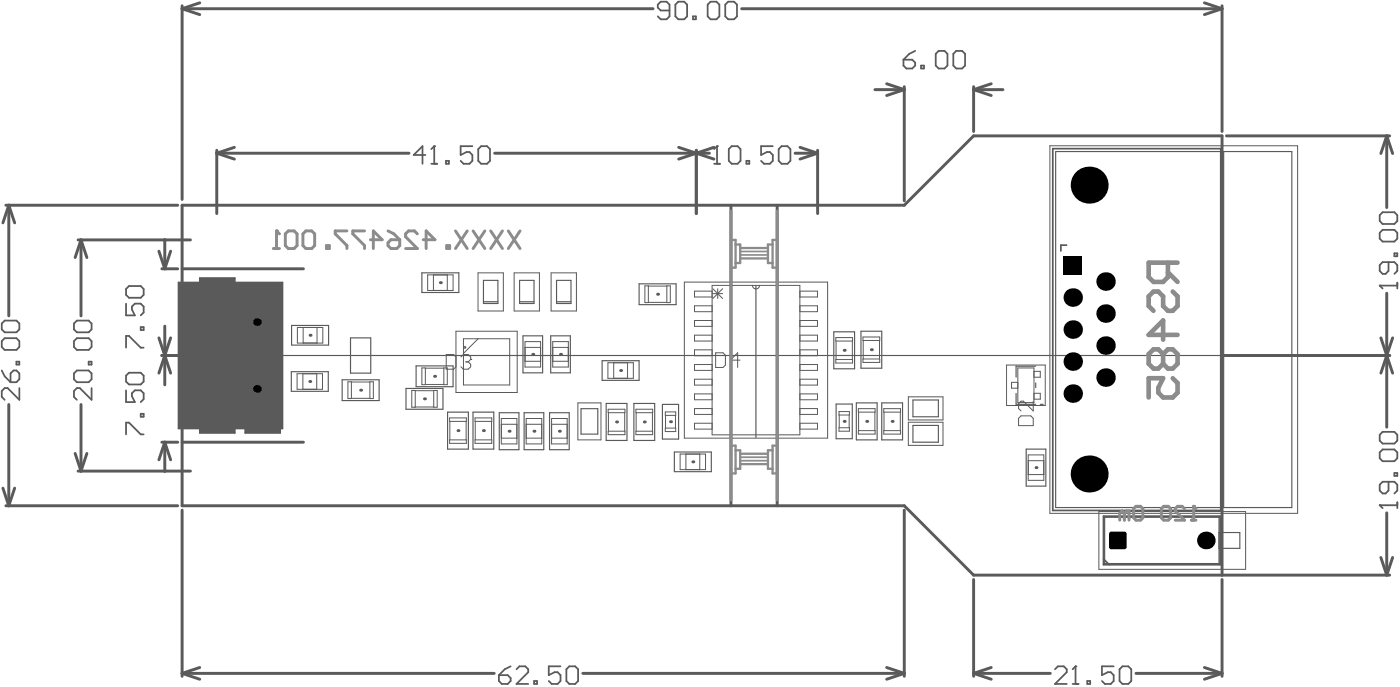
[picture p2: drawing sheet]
<svg xmlns="http://www.w3.org/2000/svg" width="404mm" height="198mm" viewBox="0 0 404 198" stroke-linecap="round" stroke-linejoin="round" font-family="sans-serif">
<path d="M51.5 81.4h6.1v-1.3h10.1v1.3h13.7v42h-.6v1.3h-10.1v-1.3h-3v1.3h-10.1v-1.3h-6.1z" fill="#5a5a5a"/>
<g fill="none" stroke="#5a5a5a" stroke-width=".33">
<path d="M304.3 43.7h68.1v102.5h-68.1zM352.7 43.7v102.5M121.6 78.6h10.7v5.7h-10.7zM84.1 93.8h10.6v5.6h-10.6zM150.8 96.8h5.6v10.6h-5.6zM158.8 96.8h5.6v10.6h-5.6zM184.2 81.8h10.7v6h-10.7zM240.4 95.6h6v10.6h-6zM248.2 95.4h6v10.7h-6zM84 107.1h10.6v5.6h-10.6zM98.6 109.4h10.7v6h-10.7zM117 111.9h10.7v6h-10.7z"/>
<path d="M119.9 105.4h10.7v6h-10.7zM129 118.7h6v10.7h-6zM136.4 118.7h5.9v10.7h-5.9zM143.9 118.9h5.7v10.7h-5.7zM151.1 118.9h5.7v10.7h-5.7zM158.4 118.9h5.7v10.7h-5.7zM173.6 103.9h10.6v5.7h-10.6zM174.7 116.2h6v10.7h-6zM182.7 116.2h6v10.7h-6zM191 116.5h4.6v10h-4.6zM241 116.4h4.7v10h-4.7zM246.9 116.1h6v10.6h-6z"/>
<path d="M254.2 116.1h6v10.6h-6zM194.4 130.2h10.7v5.7h-10.7zM295.8 129.4h5.7v10.6h-5.7zM318.4 149h33v13.3h-33zM351.4 153.4h6v4.6h-6"/>
</g>
<path d="M302.6 42h71.5v105.9h-71.5zM137.8 78.6h7.3v11h-7.3zM148.2 78.6h7.3v11h-7.3zM158.9 78.6h7.3v11h-7.3zM131.4 95.4h17.7v17.7h-17.7zM197.3 81.3h41.3v44.9h-41.3zM166.6 116.1h6.6v10.6h-6.6zM261.8 114.3h10v6.7h-10zM261.8 121.6h10v6.7h-10zM316.8 147.4h42.3v16.6h-42.3z" fill="none" stroke="#5a5a5a" stroke-width=".29"/>
<path d="M303.5 42.8h48.4v104.2h-48.4zM307.5 70.6h-1.7v1.7M318.1 148.7h33.6v14h-33.6zM318.1 161l1.7 1.7" fill="none" stroke="#5a5a5a" stroke-width=".5"/>
<path d="M51.5 81.4h6.1v-1.3h10.1v1.3h13.7v42h-.6v1.3h-10.1v-1.3h-3v1.3h-10.1v-1.3h-6.1z" fill="none" stroke="#5a5a5a" stroke-width=".51"/>
<g fill="#5a5a5a">
<circle cx="199.7" cy="133" r=".42"/>
<circle cx="132" cy="124.1" r=".42"/>
<circle cx="161.3" cy="124.2" r=".42"/>
<circle cx="153.9" cy="124.2" r=".42"/>
<circle cx="146.8" cy="124.2" r=".42"/>
<circle cx="298.7" cy="134.7" r=".42"/>
<circle cx="153.6" cy="102.1" r=".42"/>
<circle cx="178.9" cy="106.7" r=".42"/>
<circle cx="161.6" cy="102.1" r=".42"/>
<circle cx="126.9" cy="81.4" r=".42"/>
<circle cx="89.3" cy="109.9" r=".42"/>
<circle cx="89.4" cy="96.6" r=".42"/>
<circle cx="257.2" cy="121.4" r=".42"/>
<circle cx="251.2" cy="100.7" r=".42"/>
<circle cx="249.9" cy="121.4" r=".42"/>
<circle cx="243.4" cy="121.4" r=".42"/>
<circle cx="243.4" cy="100.9" r=".42"/>
<circle cx="189.6" cy="84.8" r=".42"/>
<circle cx="193.3" cy="121.5" r=".42"/>
<circle cx="185.7" cy="121.6" r=".42"/>
<circle cx="177.7" cy="121.6" r=".42"/>
<circle cx="122.4" cy="114.9" r=".42"/>
<circle cx="125.3" cy="108.4" r=".42"/>
<circle cx="139.4" cy="124.1" r=".42"/>
<circle cx="104" cy="112.4" r=".42"/>
</g>
<g fill="none" stroke="#5a5a5a" stroke-width=".29">
<path d="M123.3 79.2h7.3v4.5h-7.3zM124.9 79.2v4.5M128.9 79.2v4.5M52.6 82.7l5.4 39.5M53.2 83.1h26.5v38.6h-26.5zM58 82.7l-5.4 39.5M75.5 90.8l4.3 2.8M75.5 99.2v1.4M75.5 99.9h4.3M76.2 83.7h2.9M76.2 95l-.7 .7v1.4l.7 .7h.7l.7-.7v-1.4l.7-.7h.8l.7 .7v1.4l-.7 .7M76.2 82.2l2.9 2.9"/>
<path d="M77.6 82.2v2.9M79.1 99.2l.7 .7M79.1 82.2l-2.9 2.9M79.8 99.9h.1M79.8 90.8l-4.3 2.8M85.7 94.3h7.4v4.5h-7.4zM87.4 94.3v4.5M91.4 94.3v4.5M133.6 97.6h13.3v13.3h-13.3zM137.8 97.6l-4.2 4.2M151.3 98.4h4.5v7.3h-4.5zM159.3 98.4h4.5v7.3h-4.5z"/>
<path d="M185.9 82.3h1v4.9h-1zM186.9 87.1h5.3M186.9 82.4h5.3M192.2 82.3h1v4.9h-1zM205.3 82.2h25.3v43.1h-25.3zM205.3 83.9h-5.1v1.7h5.1M205.3 88.1h-5.1v1.7h5.1M205.3 92.3h-5.1v1.7h5.1M205.3 96.6h-5.1v1.6h5.1M205.5 83.2l2.8 2.8M205.5 84.6h2.8M206.9 83.2v2.8"/>
<path d="M208.3 83.2l-2.8 2.8M216.9 82.2a1.02 1.02 0 0 0 1 1 1.02 1.02 0 0 0 1-1M230.6 83.9h5.1v1.7h-5.1M230.6 88.1h5.1v1.7h-5.1M230.6 92.3h5.1v1.7h-5.1M230.6 96.6h5.1v1.6h-5.1M240.9 97.3h4.9v1h-4.9zM241 98.3v5.3M245.7 98.3v5.3M248.8 97.1h4.8v1h-4.8zM248.8 98.1v5.3M253.5 98.1v5.3"/>
<path d="M85.6 107.7h7.4v4.5h-7.4zM87.3 107.7v4.5M91.3 107.7v4.5M100.3 110h1v4.8h-1zM101.3 114.7h5.3M101.3 110.1h5.3M106.6 110h1v4.8h-1zM118.7 112.5h1v4.8h-1zM119.7 117.2h5.3M119.7 112.6h5.3M121.6 106h1v4.8h-1zM122.6 110.8h5.3"/>
<path d="M122.6 106.1h5.3M125 112.5h1v4.8h-1zM127.9 106h1v4.8h-1zM128.6 102.1h2.1l.8 .7v2.9l-.8 .7h-2.1zM132.9 102.8l.7-.7h1.4l.7 .7v.7M134.3 104.2h.7M135 104.2l.7 .7v.8l-.7 .7h-1.4l-.7-.7M135.7 103.5h.1M135.7 103.5l-.7 .7M151.3 104.1h4.5M151.3 100.1h4.5M159.3 104.1h4.5"/>
<path d="M159.3 100.1h4.5M175.2 104.5h7.4v4.5h-7.4zM175.3 117.9h4.9v1h-4.9zM175.4 118.9v5.3M176.9 104.5v4.5M180.1 118.9v5.3M180.9 104.5v4.5M183.3 117.9h4.8v1h-4.8zM183.4 118.9v5.3M188.1 118.9v5.3M191.8 118.7h3v1h-3zM191.9 119.7v3.6"/>
<path d="M194.7 119.7v3.6M205.3 100.8h-5.1v1.7h5.1M205.3 105h-5.1v1.7h5.1M205.3 109.2h-5.1v1.7h5.1M205.3 113.5h-5.1v1.7h5.1M205.3 117.7h-5.1v1.7h5.1M206.3 101.6h2.1l.7 .7v2.9l-.7 .7h-2.1zM213.3 103.7h-2.8l2.1-2.1v4.3M230.6 100.8h5.1v1.7h-5.1M230.6 105h5.1v1.7h-5.1M230.6 109.2h5.1v1.7h-5.1M230.6 113.5h5.1v1.7h-5.1"/>
<path d="M230.6 117.7h5.1v1.7h-5.1M240.9 103.6h4.9v1h-4.9zM241.9 118.6h3v1h-3zM241.9 119.6v3.6M244.8 119.6v3.6M247.5 118.7v5.4M248.8 103.4h4.8v1h-4.8zM252.3 118.7h-4.9v-1h4.9v7.4h-4.9v-1h4.9M254.8 117.7h4.8v1h-4.8zM254.8 118.7v5.4M259.5 118.7v5.4M290.2 105.2h11.1v11.6h-11.1z"/>
<path d="M293.4 106h4.7v10h-4.7zM293.4 110.1h-1.8v1.7h1.8M297.9 115.6v2.8l-2.9-2.8h-.7l-.7 .7v1.4l.7 .7M298.1 107h1.8v1.7h-1.8M298.1 113.3h1.8v1.7h-1.8M129.7 121.4v5.3M134.4 121.4h-4.8v-1h4.8v7.3h-4.8v-1h4.8M136.9 120.4h4.9v1h-4.9zM136.9 126.7h4.9v1h-4.9zM137 121.4v5.3M141.7 121.4v5.3M144.5 120.6h4.5v7.3h-4.5z"/>
<path d="M144.5 122.2h4.5M144.5 126.2h4.5M151.7 120.6h4.5v7.3h-4.5zM151.7 122.2h4.5M151.7 126.2h4.5M159 120.6h4.5v7.3h-4.5zM159 122.2h4.5M159 126.2h4.5M175.3 124.2h4.9v1h-4.9zM183.3 124.2h4.8v1h-4.8zM191.8 123.3h3v1h-3zM196.1 130.8h7.3v4.5h-7.3z"/>
<path d="M197.7 130.8v4.5M201.7 130.8v4.5M205.3 121.9h-5.1v1.7h5.1M230.6 121.9h5.1v1.7h-5.1M241.9 123.2h3v1h-3zM254.8 124.1h4.8v1h-4.8zM293.6 120.5l.7-.7h2.8l.8 .7v2.1h-4.3zM296.4 131h4.5v7.4h-4.5zM296.4 136.7h4.5M296.4 132.7h4.5"/>
<circle cx="134" cy="100.1" r=".25"/>
</g>
<g fill="none" stroke="#5a5a5a" stroke-width=".33">
<path d="M101 97.3h5.9v10.2h-5.9zM139.4 86.9h4.1M139.4 80.8h4.1v6.6h-4.1zM149.8 86.9h4.1M149.8 80.8h4.1v6.6h-4.1zM160.4 86.9h4.2M160.4 80.8h4.2v6.6h-4.2zM217.9 82.4v43.7M52.5 102.4h299.8M167.5 117.7h4.8v7.4h-4.8zM263.2 115.2h7.3v4.9h-7.3zM292.9 113.3v3.2h5.7"/>
<path d="M298.6 110.3v1.4M298.6 105.5h-5.7v3.2M299.9 116.5h.8M263.2 122.6h7.3v4.8h-7.3z"/>
</g>
<g fill="none" stroke="#5a5a5a" stroke-width=".85">
<path d="M353.5 39.1h47.1M399.8 39.1v20.7M399.8 39.1l1.6 5.1M399.8 39.1l-1.7 5.1M210.7 59.1v86.6M224 59.1v86.6M45.8 72.4l1.7 5M46.7 77.4h4.5M47.5 69v8.4M49.2 72.4l-1.7 5M52.5 77.4h35M45.8 97.3l3.4 10.2"/>
<path d="M47.5 94v16.9M49.2 97.3l-3.4 10.2M398.1 97.3l3.3 10.2M399.8 84.5v38.6M401.4 97.3l-3.3 10.2M46.7 102.4h4.8M352.3 102.4h48.3M46.7 127.4h4.5M47.5 127.4l1.7 5.1M47.5 127.4l-1.7 5.1M47.5 127.4v8.4M52.5 127.4h35"/>
<path d="M399.8 147.7v18M352.3 165.7h48.3M398.1 160.6l1.7 5.1M401.4 160.6l-1.6 5.1"/>
</g>
<path d="M397.7 145.5h5.1M402.8 144.7v1.7" fill="none" stroke="#5a5a5a" stroke-width=".51"/>
<circle cx="397.7" cy="145.5" r=".25" fill="#5a5a5a"/>
<g fill="none" stroke="#5a5a5a" stroke-width=".51">
<path d="M36.3 87.5v3.4h2.6l-.9-1.7v-.9l.9-.8h1.7l.8 .8v1.7l-.8 .9M37.2 82.4h3.4l.8 .8v1.7l-.8 .9h-3.4l-.9-.9v-1.7zM40.6 94.2h.8v.9h-.8zM397.7 82.3h5.1M402.8 81.4v1.7M36.3 100.2v-3.4h.9l3.4 3.4h.8M36.3 112.4v3.4h2.6l-.9-1.7v-.8l.9-.9h1.7l.8 .9v1.7l-.8 .8M37.2 107.4h3.4l.8 .8v1.7l-.8 .9h-3.4l-.9-.9v-1.7zM40.6 119.2h.8v.9h-.8zM36.3 125.1v-3.4h.9l3.4 3.4h.8M397.7 125.3l.9-.9h3.4l.8 .9v1.6l-.8 .9h-3.4l-.9-.9zM397.7 130.3l.9-.8h3.4l.8 .8v1.7l-.8 .9h-3.4l-.9-.9z"/>
<path d="M400.3 138.8v2.5l-.9 .9h-.8l-.9-.9v-1.7l.9-.8h3.4l.8 .8v1.7l-.8 .9M402 136.2h.8v.9h-.8zM397.7 145.5l.9 .9"/>
</g>
<circle cx="397.7" cy="82.3" r=".25" fill="#5a5a5a"/>
<path d="M205.9 47.2h1.7M206.7 42.1v5.1M397.7 62l.9-.9h3.4l.8 .9v1.7l-.8 .8h-3.4l-.9-.8zM397.7 67.1l.9-.9h3.4l.8 .9v1.6l-.8 .9h-3.4l-.9-.9zM400.3 75.5v2.5l-.9 .9h-.8l-.9-.9v-1.6l.9-.9h3.4l.8 .9v1.6l-.8 .9M402 73h.8v.8h-.8zM397.7 82.3l.9 .8" fill="none" stroke="#5a5a5a" stroke-width=".51"/>
<g fill="none" stroke="#5a5a5a" stroke-width=".85">
<path d="M52.5 1.7v55.8M52.5 2.5l5.1 1.7M52.5 2.5h135.8M57.6 .8l-5.1 1.7M213.8 2.5h138.5M347.2 .8l5.1 1.7M352.3 1.7v36.2M352.3 2.5l-5.1 1.7M252.2 25.8h8.5M255.6 24.1l5.1 1.7M260.7 25v32.9M260.7 25.8l-5.1 1.7"/>
<path d="M280.7 25.8l5 1.7M280.7 25.8h8.4M280.7 25v12.9M285.7 24.1l-5 1.7M1.7 59.1h49.5M2.5 59.1l1.7 5.1M2.5 59.1l-1.7 5.1M2.5 59.1v31.9M52.5 59.1h208.2l20-20h71.6v126.6h-71.6l-20-20h-208.2zM62.5 44.1h55.4M62.5 44.1l5.1 1.7M62.5 43.3v18.2"/>
<path d="M67.6 42.4l-5.1 1.7M142.6 44.1h61.9M195.6 42.4l10.2 3.4M200.7 43.3v18.2M205.8 42.4l-10.2 3.4M229.2 44.1h6.5M230.6 42.4l5.1 1.7M235.7 44.1l-5.1 1.7M235.7 43.3v18.2M22.5 69.1h32.4M23.4 69.1l1.6 5.1M23.4 69.1l-1.7 5.1"/>
<path d="M23.4 69.1v21.9M2.5 116.5v29.2M23.4 116.5v19.2M21.7 130.6l1.7 5.1M22.5 135.7h32.4M25 130.6l-1.6 5.1M.8 140.6l1.7 5.1M1.7 145.7h49.5M4.2 140.6l-1.7 5.1M52.5 147v47.8M260.7 147v47.8M280.7 166.9v27.9"/>
<path d="M352.3 166.9v27.9M52.5 194l5.1 1.7M52.5 194h90M57.6 192.3l-5.1 1.7M168 194h92.7M255.6 192.3l5.1 1.7M260.7 194l-5.1 1.7M280.7 194h22.1M280.7 194l5 1.7M285.7 192.3l-5 1.7M327.5 194h24.8M347.2 192.3l5.1 1.7"/>
<path d="M352.3 194l-5.1 1.7"/>
</g>
<circle cx="206.7" cy="42.1" r=".25" fill="#5a5a5a"/>
<path d="M122.6 44.6h-3.3l2.5-2.5v5.1M124.3 47.2h1.7M125.2 42.1v5.1M206.7 42.1l-.8 .9M210.1 43l.8-.9h1.7l.9 .9v3.3l-.9 .9h-1.7l-.8-.9zM215.2 46.3h.8v.9h-.8zM222.8 42.1h-3.4v2.5l1.7-.8h.8l.9 .8v1.7l-.9 .9h-1.7l-.8-.9M224.5 43l.8-.9h1.7l.9 .9v3.3l-.9 .9h-1.7l-.8-.9z" fill="none" stroke="#5a5a5a" stroke-width=".51"/>
<circle cx="125.2" cy="42.1" r=".25" fill="#5a5a5a"/>
<g fill="none" stroke="#5a5a5a" stroke-width=".51">
<path d="M193 3h-2.5l-.9-.8v-.9l.9-.8h1.7l.8 .8v3.4l-.8 .9h-1.7l-.9-.9M194.7 1.3l.8-.8h1.7l.9 .8v3.4l-.9 .9h-1.7l-.8-.9zM199.8 4.7h.8v.9h-.8zM204.8 .5h1.7l.9 .8v3.4l-.9 .9h-1.7l-.8-.9v-3.4zM209.9 .5h1.7l.9 .8v3.4l-.9 .9h-1.7l-.8-.9v-3.4zM260.4 17.2h2.6l.8 .8v.9l-.8 .8h-1.7l-.9-.8zM263.8 14.7l-1.7 .8-1.7 1.7M265.5 18.9h.9v.8h-.9zM269.7 15.5l.9-.8h1.7l.8 .8v3.4l-.8 .8h-1.7l-.9-.8zM274.8 15.5l.9-.8h1.7l.8 .8v3.4l-.8 .8h-1.7l-.9-.8zM125.2 42.1l-.9 .9M128.6 46.3h.8v.9h-.8z"/>
<path d="M136.2 42.1h-3.4v2.5l1.7-.8h.8l.9 .8v1.7l-.9 .9h-1.7l-.8-.9M137.9 43l.8-.9h1.7l.8 .9v3.3l-.8 .9h-1.7l-.8-.9zM.5 98.3l.9-.9h3.3l.9 .9v1.7l-.9 .8h-3.3l-.9-.8zM.5 93.2l.9-.8h3.3l.9 .8v1.7l-.9 .8h-3.3l-.9-.8zM21.3 93.2l.9-.8h3.4l.8 .8v1.7l-.8 .8h-3.4l-.9-.8zM21.3 98.3l.9-.9h3.4l.8 .9v1.7l-.8 .8h-3.4l-.9-.8zM.5 106.7l.9 1.7 1.6 1.7M3 107.6l.9-.9h.8l.9 .9v1.7l-.9 .8h-1.7zM4.7 104.2h.9v.8h-.9zM5.6 111.8v3.4l-3.4-3.4h-.8l-.9 .8v1.7l.9 .9M21.3 107.6l.9-.9h3.4l.8 .9v1.7l-.8 .8h-3.4l-.9-.8zM25.6 104.2h.8v.8h-.8z"/>
<path d="M26.4 111.8v3.4l-3.4-3.4h-.8l-.9 .8v1.7l.9 .9M143.8 194.5h2.6l.8 .8v.9l-.8 .8h-1.7l-.9-.8zM147.2 192l-1.7 .8-1.7 1.7M148.9 192.8l.8-.8h1.7l.9 .8v.8l-3.4 3.4h3.4M154 196.2h.8v.8h-.8zM161.6 192h-3.4v2.5l1.7-.9h.8l.9 .9v1.7l-.9 .8h-1.7l-.8-.8M164.1 192h1.7l.9 .8v3.4l-.9 .8h-1.7l-.8-.8v-3.4zM304.1 192.8l.9-.8h1.7l.8 .8v.8l-3.4 3.4h3.4M309.2 197h1.7M310 192v5"/>
</g>
<circle cx="310" cy="192" r=".25" fill="#5a5a5a"/>
<path d="M310 192l-.8 .8M313.4 196.2h.9v.8h-.9zM321 192h-3.3v2.5l1.6-.9h.9l.8 .9v1.7l-.8 .8h-1.7l-.8-.8M322.7 192.8l.9-.8h1.7l.8 .8v3.4l-.8 .8h-1.7l-.9-.8z" fill="none" stroke="#5a5a5a" stroke-width=".51"/>
<path d="M211 69.1h1v8h-1M212 70.4h1.4v5.4h-1.4M213.4 71.4h8M213.4 74.4h8M222.7 70.4h-1.3v5.4h1.3M224 69.1h-1.3v8h1.3M211 128.4h1v8h-1M212 129.7h1.4v5.3h-1.4M213.4 133.7h8M213.4 130.7h8M222.7 129.7h-1.3v5.3h1.3M224 128.4h-1.3v8h1.3" fill="none" stroke="#8c8c8c" stroke-width=".67"/>
<path d="M213.4 72.4h8M213.4 73.4h8M213.4 132.7h8M213.4 131.7h8" fill="none" stroke="#8c8c8c" stroke-width=".5"/>
<path d="M210.7 60.8v83.2M224 60.8v83.2M343.4 149.8h1.4M344.1 145.9v3.9" fill="none" stroke="#8c8c8c" stroke-width=".85"/>
<circle cx="344.1" cy="145.9" r=".42" fill="#8c8c8c"/>
<g fill="none" stroke="#8c8c8c" stroke-width=".85">
<path d="M78.9 71.6h1.7M79.7 66.5v5.1M82.3 67.4l.8-.9h1.7l.8 .9v3.4l-.8 .8h-1.7l-.8-.8zM87.3 67.4l.9-.9h1.7l.8 .9v3.4l-.8 .8h-1.7l-.9-.8zM94.1 70.8h.8v.8h-.8zM100 66.5h-3.4v.9l3.4 3.4v.8M105.1 66.5h-3.4v.9l3.4 3.4v.8M106.8 69.1h3.4l-2.6-2.6v5.1M111.9 66.5l1.6 .9 1.7 1.7M112.7 69.1h2.5v1.7l-.8 .8h-1.7l-.8-.8v-.9zM120.3 67.4l-.8-.9h-1.7l-.9 .9v.8l3.4 3.4h-3.4M122 69.1h3.4l-2.6-2.6v5.1"/>
<path d="M128.8 70.8h.8v.8h-.8zM131.3 66.5l3.4 5.1M134.7 66.5l-3.4 5.1M136.4 66.5l3.4 5.1M139.8 66.5l-3.4 5.1M141.5 66.5l3.3 5.1M144.8 66.5l-3.3 5.1M146.5 66.5l3.4 5.1M149.9 66.5l-3.4 5.1M324.1 147.9l.7-.7h.7v2.6M324.1 147.9v1.9M324.1 147.9l-.6-.7-.7 .7v1.9"/>
<path d="M326.8 146.5l.7-.6h1.3l.7 .6v2.7l-.7 .6h-1.3l-.7-.6zM334.8 146.5l.6-.6h1.4l.6 .6v2.7l-.6 .6h-1.4l-.6-.6zM341.4 146.5l-.6-.6h-1.4l-.6 .6v.7l2.6 2.6h-2.6M344.1 145.9l.7 .6"/>
</g>
<circle cx="79.7" cy="66.5" r=".42" fill="#8c8c8c"/>
<path d="M79.7 66.5l.9 .9" fill="none" stroke="#8c8c8c" stroke-width=".85"/>
<path d="M336.7 75.7v4.1l-1.4 1.4h-2.8l-1.4-1.4v-4.1h8.4M336.7 78.4l2.8 2.8M338.1 84l1.4 1.4v2.8l-1.4 1.3h-1.4l-1.4-1.3v-2.8l-1.4-1.4h-1.4l-1.4 1.4v2.8l1.4 1.3M339.5 96.5h-8.4l4.2-4.2v5.6M335.3 102l-1.4-1.4h-1.4l-1.4 1.4v2.8l1.4 1.4h1.4l1.4-1.4M335.3 102v2.8M335.3 102l1.4-1.4h1.4l1.4 1.4v2.8l-1.4 1.4h-1.4l-1.4-1.4M338.1 109l1.4 1.3v2.8l-1.4 1.4h-2.8l-1.4-1.4v-1.4l1.4-2.7h-4.2v5.5" fill="none" stroke="#8c8c8c" stroke-width="1.3"/>
<g fill="#000">
<path d="M319.9 153.3l.4-.1v.6h-.6zM319.7 157.6h.6v.6l-.4-.2zM324.1 157.6h.7l-.1 .2-.6 .4zM324.1 153.2l.5 .1 .2 .5h-.7z"/>
<circle cx="314" cy="53.3" r="5.3"/>
<circle cx="74.1" cy="92.8" r="1.1"/>
<circle cx="309.2" cy="94.9" r="2.66"/>
<circle cx="309.2" cy="85.7" r="2.66"/>
<circle cx="318.7" cy="99.5" r="2.66"/>
<circle cx="318.7" cy="90.3" r="2.66"/>
<circle cx="318.7" cy="81.1" r="2.66"/>
<circle cx="74.1" cy="112" r="1.1"/>
<circle cx="309.2" cy="113.4" r="2.66"/>
<circle cx="309.2" cy="104.2" r="2.66"/>
<circle cx="318.7" cy="108.8" r="2.66"/>
<circle cx="314" cy="136.5" r="5.3"/>
<circle cx="347.6" cy="155.7" r="2.54"/>
</g>
<g fill="#000">
<path d="M306.6 73.8h5.3v5.4h-5.3z" fill-rule="evenodd"/>
<path d="M319.7 153.8l.6-.6h3.8l.7 .6v3.8l-.7 .6h-3.8l-.6-.6z" fill-rule="evenodd"/>
</g>
</svg>
